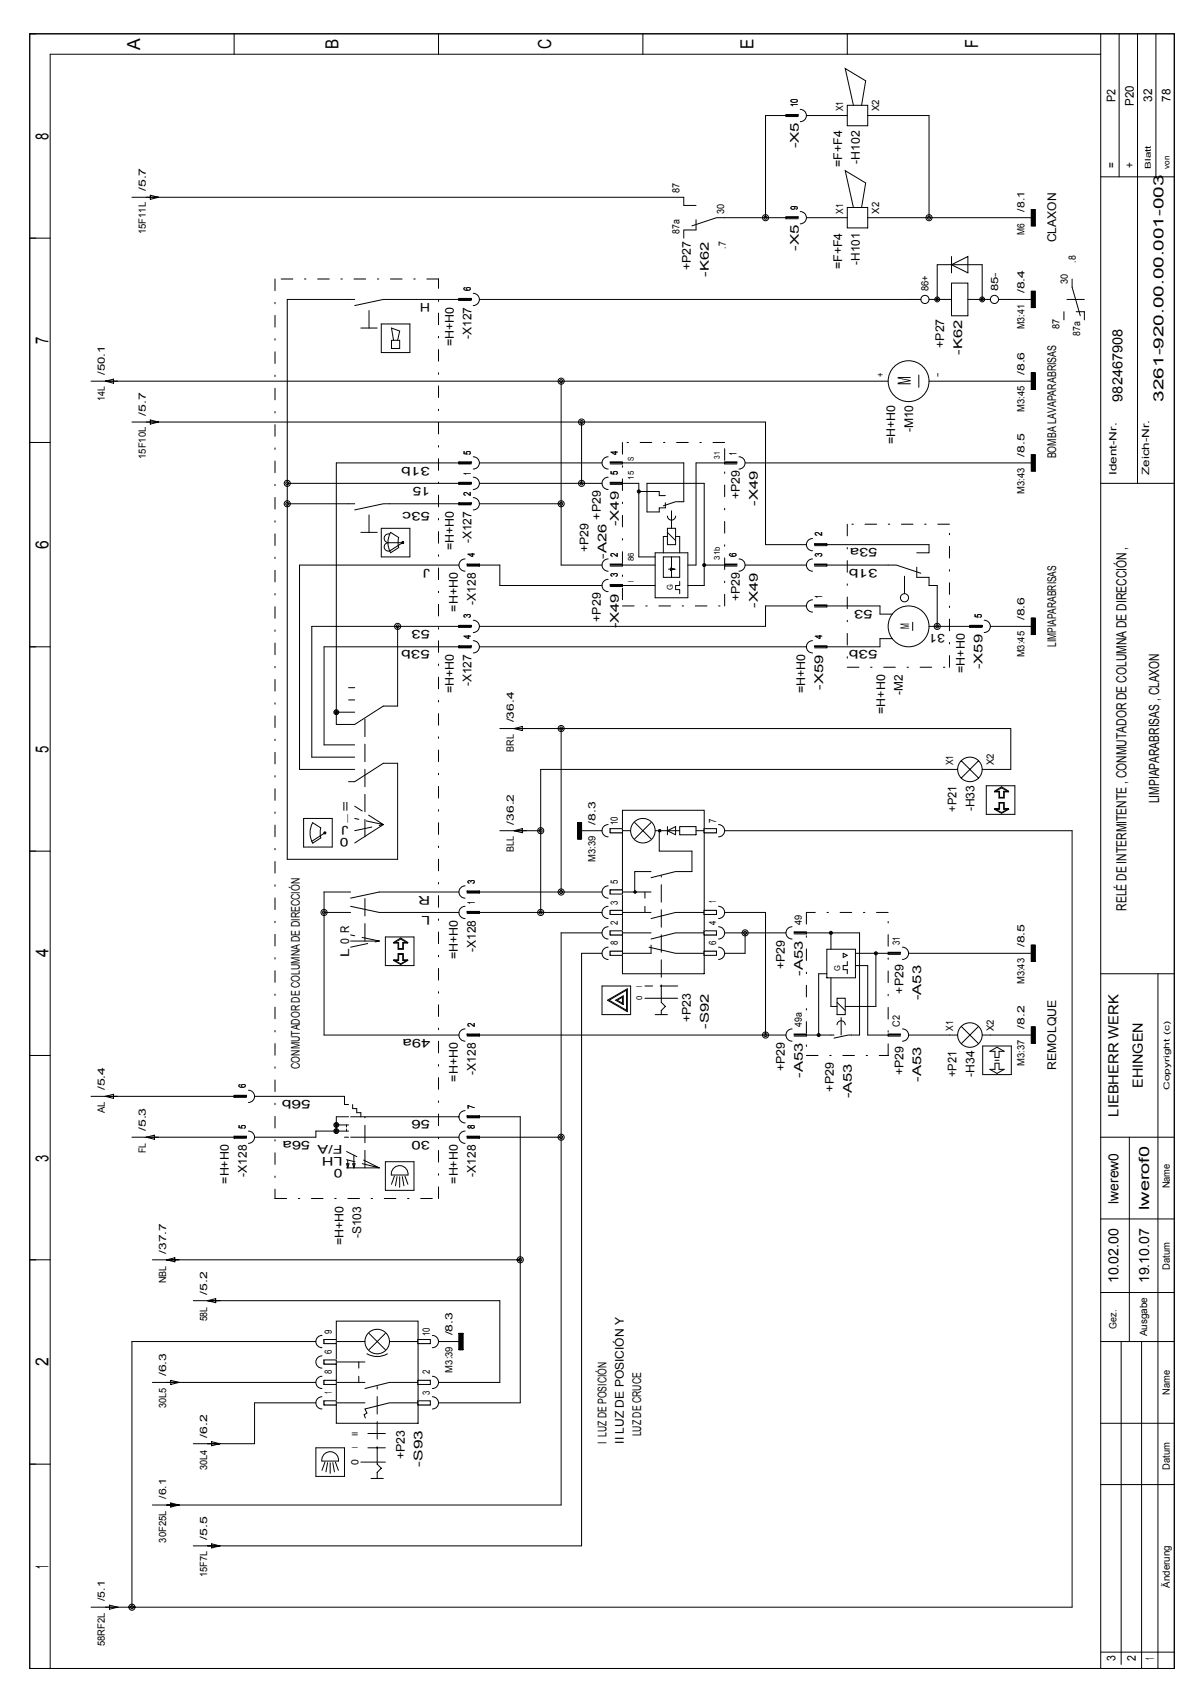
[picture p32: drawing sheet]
<svg xmlns="http://www.w3.org/2000/svg" width="210mm" height="297mm" viewBox="0 0 210 297" stroke-linecap="round" stroke-linejoin="round" font-family="sans-serif">
<defs><g id="words">
<g font-size="3.2">
<text x="24.7" y="8.7" transform="rotate(-90 24.7 8.7)">A</text>
<text x="59.7" y="8.6" transform="rotate(-90 59.7 8.6)">B</text>
<text x="97.1" y="8.7" transform="rotate(-90 97.1 8.7)">C</text>
<text x="132.8" y="8.6" transform="rotate(-90 132.8 8.6)">E</text>
<text x="172.4" y="8.5" transform="rotate(-90 172.4 8.5)">F</text>
<text x="8.5" y="24.7" transform="rotate(-90 8.5 24.7)">8</text>
<text x="8.5" y="60.7" transform="rotate(-90 8.5 60.7)">7</text>
<text x="160.5" y="67.9" transform="rotate(-90 160.5 67.9)">M</text>
<text x="8.5" y="96.7" transform="rotate(-90 8.5 96.7)">6</text>
<text x="8.5" y="132.7" transform="rotate(-90 8.5 132.7)">5</text>
<text x="8.5" y="168.8" transform="rotate(-90 8.5 168.8)">4</text>
<text x="8.5" y="204.8" transform="rotate(-90 8.5 204.8)">3</text>
<text x="8.5" y="240.8" transform="rotate(-90 8.5 240.8)">2</text>
<text x="8.5" y="276.5" transform="rotate(-90 8.5 276.5)">1</text>
</g>
<g font-size="2.5">
<text x="197.8" y="70.8" transform="rotate(-90 197.8 70.8)">982467908</text>
<text x="205" y="70.8" transform="rotate(-90 205 70.8)">3261-920.00.00.001-003</text>
<text x="204.3" y="141.6" transform="rotate(-90 204.3 141.6)">LIMPIAPARABRISAS , CLAXON</text>
<text x="198.6" y="160.6" transform="rotate(-90 198.6 160.6)">RELÉ DE INTERMITENTE , CONMUTADOR DE COLUMNA DE DIRECCIÓN ,</text>
<text x="201.4" y="191.8" transform="rotate(-90 201.4 191.8)">EHINGEN</text>
<text x="197.1" y="196.8" transform="rotate(-90 197.1 196.8)">LIEBHERR WERK</text>
<text x="197.1" y="212.2" transform="rotate(-90 197.1 212.2)">lwerew0</text>
<text x="202.5" y="213.3" transform="rotate(-90 202.5 213.3)">lwerof0</text>
<text x="197.1" y="226.2" transform="rotate(-90 197.1 226.2)">10.02.00</text>
<text x="202.5" y="226.2" transform="rotate(-90 202.5 226.2)">19.10.07</text>
</g>
<g font-size="2.1">
<text x="196.6" y="18" transform="rotate(-90 196.6 18)">P2</text>
<text x="203.1" y="17.9" transform="rotate(-90 203.1 17.9)">32</text>
<text x="206.3" y="17.9" transform="rotate(-90 206.3 17.9)">78</text>
<text x="199.8" y="18.6" transform="rotate(-90 199.8 18.6)">P20</text>
<text x="140.8" y="26.2" transform="rotate(-90 140.8 26.2)">-X5</text>
<text x="148.4" y="29.4" transform="rotate(-90 148.4 29.4)">=F+F4</text>
<text x="151.6" y="28.9" transform="rotate(-90 151.6 28.9)">-H102</text>
<text x="196.6" y="29.6" transform="rotate(-90 196.6 29.6)">=</text>
<text x="199.8" y="29.6" transform="rotate(-90 199.8 29.6)">+</text>
<text x="121.8" y="47.6" transform="rotate(-90 121.8 47.6)">+P27</text>
<text x="140.8" y="44.2" transform="rotate(-90 140.8 44.2)">-X5</text>
<text x="148.4" y="47.4" transform="rotate(-90 148.4 47.4)">=F+F4</text>
<text x="151.6" y="46.6" transform="rotate(-90 151.6 46.6)">-H101</text>
<text x="186.1" y="42.7" transform="rotate(-90 186.1 42.7)">CLAXON</text>
<text x="75.8" y="53.4" transform="rotate(-180 75.8 53.4)">H</text>
<text x="124.9" y="48.8" transform="rotate(-90 124.9 48.8)">-K62</text>
<text x="83.1" y="59.8" transform="rotate(-90 83.1 59.8)">-X127</text>
<text x="80" y="61" transform="rotate(-90 80 61)">=H+H0</text>
<text x="166.4" y="61.3" transform="rotate(-90 166.4 61.3)">+P27</text>
<text x="169.6" y="62.5" transform="rotate(-90 169.6 62.5)">-K62</text>
<text x="160.9" y="76.2" transform="rotate(-90 160.9 76.2)">-M10</text>
<text x="75.8" y="82.2" transform="rotate(-180 75.8 82.2)">31b</text>
<text x="157.8" y="78.3" transform="rotate(-90 157.8 78.3)">=H+H0</text>
<text x="186.1" y="80.8" transform="rotate(-90 186.1 80.8)">BOMBA LAVAPARABRISAS</text>
<text x="75.8" y="85.8" transform="rotate(-180 75.8 85.8)">15</text>
<text x="130.4" y="88" transform="rotate(-90 130.4 88)">+P29</text>
<text x="133.6" y="89.2" transform="rotate(-90 133.6 89.2)">-X49</text>
<text x="75.8" y="90.2" transform="rotate(-180 75.8 90.2)">53c</text>
<text x="83.1" y="95.8" transform="rotate(-90 83.1 95.8)">-X127</text>
<text x="105.9" y="91.6" transform="rotate(-90 105.9 91.6)">+P29</text>
<text x="109.1" y="92.8" transform="rotate(-90 109.1 92.8)">-X49</text>
<text x="75.8" y="100.3" transform="rotate(-180 75.8 100.3)">J</text>
<text x="80" y="97" transform="rotate(-90 80 97)">=H+H0</text>
<text x="103.7" y="97.4" transform="rotate(-90 103.7 97.4)">+P29</text>
<text x="106.9" y="98.5" transform="rotate(-90 106.9 98.5)">-A26</text>
<text x="154.7" y="96.7" transform="rotate(-180 154.7 96.7)">53a</text>
<text x="154.7" y="100.3" transform="rotate(-180 154.7 100.3)">31b</text>
<text x="80.7" y="107.8" transform="rotate(-90 80.7 107.8)">=H+H0</text>
<text x="83.8" y="106.6" transform="rotate(-90 83.8 106.6)">-X128</text>
<text x="130.4" y="106" transform="rotate(-90 130.4 106)">+P29</text>
<text x="133.6" y="107.2" transform="rotate(-90 133.6 107.2)">-X49</text>
<text x="153.8" y="107.5" transform="rotate(-180 153.8 107.5)">53</text>
<text x="75.8" y="111.1" transform="rotate(-180 75.8 111.1)">53</text>
<text x="105.9" y="109.6" transform="rotate(-90 105.9 109.6)">+P29</text>
<text x="109.1" y="110.8" transform="rotate(-90 109.1 110.8)">-X49</text>
<text x="160.2" y="111" transform="rotate(-90 160.2 111)">M</text>
<text x="166.6" y="111.8" transform="rotate(-180 166.6 111.8)">31</text>
<text x="75.8" y="114.7" transform="rotate(-180 75.8 114.7)">53b</text>
<text x="154.7" y="114.7" transform="rotate(-180 154.7 114.7)">53b</text>
<text x="170" y="118.6" transform="rotate(-90 170 118.6)">=H+H0</text>
<text x="173.2" y="118" transform="rotate(-90 173.2 118)">-X59</text>
<text x="186.1" y="114" transform="rotate(-90 186.1 114)">LIMPIAPARABRISAS</text>
<text x="80" y="122.2" transform="rotate(-90 80 122.2)">=H+H0</text>
<text x="83.1" y="121" transform="rotate(-90 83.1 121)">-X127</text>
<text x="141.9" y="122.2" transform="rotate(-90 141.9 122.2)">=H+H0</text>
<text x="145.1" y="121.6" transform="rotate(-90 145.1 121.6)">-X59</text>
<text x="156" y="125.8" transform="rotate(-90 156 125.8)">=H+H0</text>
<text x="159.1" y="122.5" transform="rotate(-90 159.1 122.5)">-M2</text>
<text x="61.4" y="143.5" transform="rotate(-180 61.4 143.5)">I</text>
<text x="61.4" y="141.3" transform="rotate(-180 61.4 141.3)">II</text>
<text x="168.6" y="143.1" transform="rotate(-90 168.6 143.1)">+P21</text>
<text x="171.7" y="143" transform="rotate(-90 171.7 143)">-H33</text>
<text x="61.4" y="145.6" transform="rotate(-180 61.4 145.6)">J</text>
<text x="61.4" y="147.8" transform="rotate(-180 61.4 147.8)">0</text>
<text x="75.8" y="161.5" transform="rotate(-180 75.8 161.5)">L</text>
<text x="75.8" y="157.9" transform="rotate(-180 75.8 157.9)">R</text>
<text x="83.8" y="167.8" transform="rotate(-90 83.8 167.8)">-X128</text>
<text x="61.5" y="168.8" transform="rotate(-90 61.5 168.8)">L 0 R</text>
<text x="80.7" y="169.1" transform="rotate(-90 80.7 169.1)">=H+H0</text>
<text x="138.3" y="170.8" transform="rotate(-90 138.3 170.8)">+P29</text>
<text x="141.5" y="172" transform="rotate(-90 141.5 172)">-A53</text>
<text x="159.2" y="175.2" transform="rotate(-90 159.2 175.2)">+P29</text>
<text x="162.4" y="176.3" transform="rotate(-90 162.4 176.3)">-A53</text>
<text x="75.8" y="183.1" transform="rotate(-180 75.8 183.1)">49a</text>
<text x="121.8" y="180.2" transform="rotate(-90 121.8 180.2)">+P23</text>
<text x="124.9" y="181.4" transform="rotate(-90 124.9 181.4)">-S92</text>
<text x="52.9" y="188.4" transform="rotate(-90 52.9 188.4)">CONMUTADOR DE COLUMNA DE DIRECCIÓN</text>
<text x="80.7" y="190.7" transform="rotate(-90 80.7 190.7)">=H+H0</text>
<text x="83.8" y="189.4" transform="rotate(-90 83.8 189.4)">-X128</text>
<text x="138.3" y="188.8" transform="rotate(-90 138.3 188.8)">+P29</text>
<text x="141.5" y="190" transform="rotate(-90 141.5 190)">-A53</text>
<text x="159.2" y="189.6" transform="rotate(-90 159.2 189.6)">+P29</text>
<text x="162.4" y="190.7" transform="rotate(-90 162.4 190.7)">-A53</text>
<text x="168.6" y="189.9" transform="rotate(-90 168.6 189.9)">+P21</text>
<text x="171.7" y="189.8" transform="rotate(-90 171.7 189.8)">-H34</text>
<text x="186.1" y="188.6" transform="rotate(-90 186.1 188.6)">REMOLQUE</text>
<text x="54.8" y="193.9" transform="rotate(-180 54.8 193.9)">56b</text>
<text x="75.8" y="197.5" transform="rotate(-180 75.8 197.5)">56</text>
<text x="147" y="192.4" transform="rotate(-90 147 192.4)">+P29</text>
<text x="150.1" y="193.6" transform="rotate(-90 150.1 193.6)">-A53</text>
<text x="54.7" y="201.1" transform="rotate(-180 54.7 201.1)">56a</text>
<text x="60.4" y="204" transform="rotate(-180 60.4 204)">LH</text>
<text x="60.4" y="201.8" transform="rotate(-180 60.4 201.8)">F/A</text>
<text x="75.8" y="201.1" transform="rotate(-180 75.8 201.1)">30</text>
<text x="40.3" y="208.7" transform="rotate(-90 40.3 208.7)">=H+H0</text>
<text x="43.5" y="207.4" transform="rotate(-90 43.5 207.4)">-X128</text>
<text x="60.4" y="206.2" transform="rotate(-180 60.4 206.2)">0</text>
<text x="80.7" y="208.7" transform="rotate(-90 80.7 208.7)">=H+H0</text>
<text x="83.8" y="207.4" transform="rotate(-90 83.8 207.4)">-X128</text>
<text x="60.5" y="219.5" transform="rotate(-90 60.5 219.5)">=H+H0</text>
<text x="63.7" y="218.3" transform="rotate(-90 63.7 218.3)">-S103</text>
<text x="71.3" y="257.3" transform="rotate(-90 71.3 257.3)">+P23</text>
<text x="106.9" y="254.5" transform="rotate(-90 106.9 254.5)">I LUZ DE POSICIÓN</text>
<text x="110" y="254.5" transform="rotate(-90 110 254.5)">II LUZ DE POSICIÓN Y</text>
<text x="113" y="253.2" transform="rotate(-90 113 253.2)">LUZ DE CRUCE</text>
<text x="74.5" y="258.6" transform="rotate(-90 74.5 258.6)">-S93</text>
<text x="196.6" y="292.9" transform="rotate(-90 196.6 292.9)">3</text>
<text x="200.2" y="292.8" transform="rotate(-90 200.2 292.8)">2</text>
<text x="203.4" y="292.6" transform="rotate(-90 203.4 292.6)">1</text>
</g>
<g font-size="1.8">
<text x="140.6" y="18.9" transform="rotate(-90 140.6 18.9)">10</text>
<text x="148.6" y="19.6" transform="rotate(-90 148.6 19.6)">X1</text>
<text x="155" y="19.6" transform="rotate(-90 155 19.6)">X2</text>
<text x="25.7" y="33.7" transform="rotate(-90 25.7 33.7)">/5.7</text>
<text x="119.8" y="34.1" transform="rotate(-90 119.8 34.1)">87</text>
<text x="25.7" y="41.3" transform="rotate(-90 25.7 41.3)">15F11L</text>
<text x="119.8" y="41.3" transform="rotate(-90 119.8 41.3)">87a</text>
<text x="127.6" y="37.7" transform="rotate(-90 127.6 37.7)">30</text>
<text x="140.6" y="36.9" transform="rotate(-90 140.6 36.9)">9</text>
<text x="148.6" y="37.7" transform="rotate(-90 148.6 37.7)">X1</text>
<text x="155" y="37.7" transform="rotate(-90 155 37.7)">X2</text>
<text x="180.6" y="41.4" transform="rotate(-90 180.6 41.4)">M6</text>
<text x="180.6" y="37.3" transform="rotate(-90 180.6 37.3)">/8.1</text>
<text x="127.9" y="43.8" transform="rotate(-90 127.9 43.8)">.7</text>
<text x="189.6" y="46.3" transform="rotate(-90 189.6 46.3)">.8</text>
<text x="83" y="51.3" transform="rotate(-90 83 51.3)">6</text>
<text x="163.7" y="51.3" transform="rotate(-90 163.7 51.3)">86+</text>
<text x="175.9" y="51.3" transform="rotate(-90 175.9 51.3)">85-</text>
<text x="180.6" y="51.7" transform="rotate(-90 180.6 51.7)">/8.4</text>
<text x="188.2" y="50.1" transform="rotate(-90 188.2 50.1)">30</text>
<text x="180.6" y="58" transform="rotate(-90 180.6 58)">M3:41</text>
<text x="186.8" y="58" transform="rotate(-90 186.8 58)">87</text>
<text x="190.4" y="59.2" transform="rotate(-90 190.4 59.2)">87a</text>
<text x="18.5" y="70.7" transform="rotate(-90 18.5 70.7)">14L</text>
<text x="18.5" y="66.1" transform="rotate(-90 18.5 66.1)">/50.1</text>
<text x="155.8" y="66.5" transform="rotate(-90 155.8 66.5)">+</text>
<text x="165.8" y="66.5" transform="rotate(-90 165.8 66.5)">-</text>
<text x="180.6" y="66.1" transform="rotate(-90 180.6 66.1)">/8.6</text>
<text x="25.7" y="73.3" transform="rotate(-90 25.7 73.3)">/5.7</text>
<text x="180.6" y="72.7" transform="rotate(-90 180.6 72.7)">M3:45</text>
<text x="25.7" y="80.9" transform="rotate(-90 25.7 80.9)">15F10L</text>
<text x="83" y="83.8" transform="rotate(-90 83 83.8)">1</text>
<text x="83" y="80.2" transform="rotate(-90 83 80.2)">5</text>
<text x="108.9" y="83.8" transform="rotate(-90 108.9 83.8)">5</text>
<text x="108.9" y="80.2" transform="rotate(-90 108.9 80.2)">4</text>
<text x="129.8" y="80.2" transform="rotate(-90 129.8 80.2)">1</text>
<text x="180.6" y="80.5" transform="rotate(-90 180.6 80.5)">/8.5</text>
<text x="196.8" y="83.8" transform="rotate(-90 196.8 83.8)">Ident-Nr.</text>
<text x="202.6" y="83.8" transform="rotate(-90 202.6 83.8)">Zeich-Nr.</text>
<text x="83" y="87.4" transform="rotate(-90 83 87.4)">2</text>
<text x="180.6" y="87.1" transform="rotate(-90 180.6 87.1)">M3:43</text>
<text x="144.9" y="94.6" transform="rotate(-90 144.9 94.6)">2</text>
<text x="83.7" y="98.2" transform="rotate(-90 83.7 98.2)">4</text>
<text x="108.9" y="101.8" transform="rotate(-90 108.9 101.8)">3</text>
<text x="108.9" y="98.2" transform="rotate(-90 108.9 98.2)">2</text>
<text x="129.8" y="98.2" transform="rotate(-90 129.8 98.2)">6</text>
<text x="144.9" y="98.2" transform="rotate(-90 144.9 98.2)">3</text>
<text x="144.9" y="105.4" transform="rotate(-90 144.9 105.4)">1</text>
<text x="83" y="112.6" transform="rotate(-90 83 112.6)">4</text>
<text x="83" y="109" transform="rotate(-90 83 109)">3</text>
<text x="144.9" y="112.6" transform="rotate(-90 144.9 112.6)">4</text>
<text x="173" y="109" transform="rotate(-90 173 109)">5</text>
<text x="180.6" y="109.3" transform="rotate(-90 180.6 109.3)">/8.6</text>
<text x="180.6" y="115.9" transform="rotate(-90 180.6 115.9)">M3:45</text>
<text x="90.5" y="127.4" transform="rotate(-90 90.5 127.4)">/36.4</text>
<text x="90.5" y="132.5" transform="rotate(-90 90.5 132.5)">BRL</text>
<text x="168" y="134.9" transform="rotate(-90 168 134.9)">X1</text>
<text x="175.2" y="134.9" transform="rotate(-90 175.2 134.9)">X2</text>
<text x="90.5" y="145.4" transform="rotate(-90 90.5 145.4)">/36.2</text>
<text x="104.9" y="145.4" transform="rotate(-90 104.9 145.4)">/8.3</text>
<text x="108.9" y="145.4" transform="rotate(-90 108.9 145.4)">10</text>
<text x="126.2" y="145" transform="rotate(-90 126.2 145)">7</text>
<text x="83.7" y="155.8" transform="rotate(-90 83.7 155.8)">3</text>
<text x="90.5" y="150.2" transform="rotate(-90 90.5 150.2)">BLL</text>
<text x="104.9" y="151.9" transform="rotate(-90 104.9 151.9)">M3:39</text>
<text x="108.9" y="155.8" transform="rotate(-90 108.9 155.8)">5</text>
<text x="83.7" y="159.4" transform="rotate(-90 83.7 159.4)">1</text>
<text x="108.9" y="159.4" transform="rotate(-90 108.9 159.4)">3</text>
<text x="126.2" y="159.3" transform="rotate(-90 126.2 159.3)">1</text>
<text x="108.9" y="166.7" transform="rotate(-90 108.9 166.7)">8</text>
<text x="108.9" y="163.1" transform="rotate(-90 108.9 163.1)">2</text>
<text x="126.2" y="166.7" transform="rotate(-90 126.2 166.7)">6</text>
<text x="126.2" y="163.1" transform="rotate(-90 126.2 163.1)">4</text>
<text x="141.3" y="163" transform="rotate(-90 141.3 163)">49</text>
<text x="158.6" y="166.6" transform="rotate(-90 158.6 166.6)">31</text>
<text x="180.6" y="167" transform="rotate(-90 180.6 167)">/8.5</text>
<text x="180.6" y="173.5" transform="rotate(-90 180.6 173.5)">M3:43</text>
<text x="83.7" y="181" transform="rotate(-90 83.7 181)">2</text>
<text x="141.3" y="181" transform="rotate(-90 141.3 181)">49a</text>
<text x="158.6" y="181" transform="rotate(-90 158.6 181)">C2</text>
<text x="168" y="181.7" transform="rotate(-90 168 181.7)">X1</text>
<text x="175.2" y="181.7" transform="rotate(-90 175.2 181.7)">X2</text>
<text x="180.6" y="181.4" transform="rotate(-90 180.6 181.4)">/8.2</text>
<text x="43.3" y="191.8" transform="rotate(-90 43.3 191.8)">6</text>
<text x="180.6" y="187.9" transform="rotate(-90 180.6 187.9)">M3:37</text>
<text x="18.5" y="196.2" transform="rotate(-90 18.5 196.2)">AL</text>
<text x="18.5" y="192.2" transform="rotate(-90 18.5 192.2)">/5.4</text>
<text x="83.7" y="195.4" transform="rotate(-90 83.7 195.4)">7</text>
<text x="25.7" y="203.3" transform="rotate(-90 25.7 203.3)">FL</text>
<text x="25.7" y="199.4" transform="rotate(-90 25.7 199.4)">/5.3</text>
<text x="43.3" y="199" transform="rotate(-90 43.3 199)">5</text>
<text x="83.7" y="199" transform="rotate(-90 83.7 199)">8</text>
<text x="206.2" y="209.5" transform="rotate(-90 206.2 209.5)">Name</text>
<text x="29.3" y="221" transform="rotate(-90 29.3 221)">/37.7</text>
<text x="29.3" y="226.2" transform="rotate(-90 29.3 226.2)">NBL</text>
<text x="206.2" y="223.8" transform="rotate(-90 206.2 223.8)">Datum</text>
<text x="36.5" y="232.9" transform="rotate(-90 36.5 232.9)">58L</text>
<text x="36.5" y="228.2" transform="rotate(-90 36.5 228.2)">/5.2</text>
<text x="58.5" y="238.7" transform="rotate(-90 58.5 238.7)">6</text>
<text x="58.5" y="235.1" transform="rotate(-90 58.5 235.1)">9</text>
<text x="75.8" y="235.5" transform="rotate(-90 75.8 235.5)">10</text>
<text x="79.7" y="235.4" transform="rotate(-90 79.7 235.4)">/8.3</text>
<text x="196.8" y="234.2" transform="rotate(-90 196.8 234.2)">Gez.</text>
<text x="202.2" y="235.6" transform="rotate(-90 202.2 235.6)">Ausgabe</text>
<text x="29.3" y="242.6" transform="rotate(-90 29.3 242.6)">/6.3</text>
<text x="58.5" y="245.7" transform="rotate(-90 58.5 245.7)">1</text>
<text x="58.5" y="242.3" transform="rotate(-90 58.5 242.3)">8</text>
<text x="75.8" y="245.9" transform="rotate(-90 75.8 245.9)">3</text>
<text x="75.8" y="242.3" transform="rotate(-90 75.8 242.3)">2</text>
<text x="79.7" y="242" transform="rotate(-90 79.7 242)">M3:39</text>
<text x="206.2" y="245.9" transform="rotate(-90 206.2 245.9)">Name</text>
<text x="29.3" y="248.3" transform="rotate(-90 29.3 248.3)">30L5</text>
<text x="36.5" y="253.4" transform="rotate(-90 36.5 253.4)">/6.2</text>
<text x="36.5" y="259.1" transform="rotate(-90 36.5 259.1)">30L4</text>
<text x="63.2" y="258.3" transform="rotate(-90 63.2 258.3)">0</text>
<text x="206.2" y="259.1" transform="rotate(-90 206.2 259.1)">Datum</text>
<text x="29.3" y="264.2" transform="rotate(-90 29.3 264.2)">/6.1</text>
<text x="29.3" y="271.9" transform="rotate(-90 29.3 271.9)">30F25L</text>
<text x="36.5" y="271.4" transform="rotate(-90 36.5 271.4)">/5.5</text>
<text x="36.5" y="278.1" transform="rotate(-90 36.5 278.1)">15F7L</text>
<text x="206.2" y="279.9" transform="rotate(-90 206.2 279.9)">Änderung</text>
<text x="18.5" y="282.2" transform="rotate(-90 18.5 282.2)">/5.1</text>
<text x="18.5" y="290.2" transform="rotate(-90 18.5 290.2)">58RF2L</text>
</g>
<g font-size="1.4">
<text x="202.9" y="29.7" transform="rotate(-90 202.9 29.7)">Blatt</text>
<text x="206.1" y="29.7" transform="rotate(-90 206.1 29.7)">von</text>
<text x="111.7" y="81.3" transform="rotate(-90 111.7 81.3)">S</text>
<text x="126.8" y="80.9" transform="rotate(-90 126.8 80.9)">31</text>
<text x="111.7" y="84.5" transform="rotate(-90 111.7 84.5)">15</text>
<text x="111.7" y="99" transform="rotate(-90 111.7 99)">86</text>
<text x="126.8" y="98.7" transform="rotate(-90 126.8 98.7)">31b</text>
<text x="111.7" y="102.6" transform="rotate(-90 111.7 102.6)">I</text>
<text x="118.6" y="104.1" transform="rotate(-90 118.6 104.1)">G</text>
<text x="113.2" y="173.9" transform="rotate(-90 113.2 173.9)">I</text>
<text x="148.1" y="171.1" transform="rotate(-90 148.1 171.1)">G</text>
<text x="113.2" y="176.3" transform="rotate(-90 113.2 176.3)">0</text>
<text x="206.1" y="192.1" transform="rotate(-90 206.1 192.1)">Copyright (c)</text>
<text x="63.1" y="255.3" transform="rotate(-90 63.1 255.3)">I</text>
<text x="63.1" y="253.1" transform="rotate(-90 63.1 253.1)">II</text>
</g>
</g></defs>
<g fill="none" stroke="#000" stroke-width=".18">
<path d="M141 19.3a1.08 1.08 0 0 1 1.1 1.1 1.08 1.08 0 0 1-1.1 1M149.3 18.6h3.6v3.6h-3.6zM150.4 18.6l-1.4-6.5 3.6 2.1-.8 4.4M120.5 34.8v1.4h2.2M122.7 38.7v1.8h-2.2v1.5M127.7 38.4h-1.4l-4.4 1.4M138.5 38.4h2.2v-.2h-2.2v.4h2.2M138.5 20.4h2.2v-.2h-2.2v.3h2.2M141 37.3a1.08 1.08 0 0 1 1.1 1.1 1.08 1.08 0 0 1-1.1 1.1M149.3 36.6h3.6v3.6h-3.6zM150.4 36.6l-1.4-6.5 3.6 2.2-.8 4.3M181.7 36.9h.8v2.9h-.8z"/>
<path d="M181.8 36.9v2.9M181.9 36.9v2.9M182 36.9v2.9M182.1 36.9v2.9M182.2 36.9v2.9M182.3 36.9v2.9M182.4 36.9v2.9M160.1 52.8h2.2M163.7 52.8h4M167.7 45.2v2.9M167.7 46.7l2.9-1.5v2.9zM167.7 49.9h2.9v5.8h-2.9z"/>
<path d="M170.6 52.8h3.9M173.1 52.8v-6.1h-7.9v6.1M176 52.8h2.1M181.7 51.3h.8v2.9h-.8zM181.8 51.3v2.9M181.9 51.3v2.9M182 51.3v2.9M182.1 51.3v2.9M182.2 51.3v2.9M182.3 51.3v2.9M182.4 51.3v2.9M107.2 80.5a1.08 1.08 0 0 0-1.1 1.1 1.08 1.08 0 0 0 1.1 1.1"/>
<path d="M107.2 84.1a1.08 1.08 0 0 0-1.1 1.1 1.08 1.08 0 0 0 1.1 1.1M107.2 98.5a1.08 1.08 0 0 0-1.1 1.1 1.08 1.08 0 0 0 1.1 1.1M109.7 81.6h-2.2v-.2h2.2v.4h-2.2M109.7 85.2h-2.2v-.2h2.2v.4h-2.2M109.7 99.6h-2.2v-.2h2.2v.4h-2.2M116.2 86.6v.8h1.1M117.3 88.6v.9h-1.1v.7M117.6 93.1h1.5v2.9h-1.5zM119.8 88.4h-.7l-2.2 .8M127.7 99.6h2.2v-.2h-2.2v.4h2.2M127.7 81.6h2.2v-.2h-2.2v.4h2.2M130.2 98.5a1.08 1.08 0 0 1 1.1 1.1 1.08 1.08 0 0 1-1.1 1.1"/>
<path d="M130.2 80.5a1.08 1.08 0 0 1 1.1 1.1 1.08 1.08 0 0 1-1.1 1.1M143.2 94.9a1.08 1.08 0 0 0-1.1 1.1 1.08 1.08 0 0 0 1.1 1.1M143.2 98.5a1.08 1.08 0 0 0-1.1 1.1 1.08 1.08 0 0 0 1.1 1.1M145.7 96h-2.1v-.2h2.1v.4h-2.1M145.7 99.6h-2.1v-.2h2.1v.4h-2.1M156.5 99.6h1.5l4.3 1.5M161.6 100v1.8h2.1v1.4M163.7 96v1.5h-2.1M181.7 80.2h.8v2.8h-.8zM181.8 80.2v2.8M181.9 80.2v2.8M182 80.2v2.8"/>
<path d="M182.1 80.2v2.8M182.2 80.2v2.8M182.3 80.2v2.8M182.4 80.2v2.8M107.2 102.1a1.08 1.08 0 0 0-1.1 1.1 1.08 1.08 0 0 0 1.1 1.1M109.7 103.2h-2.2v-.2h2.2v.4h-2.2M117.8 100.3h1.1M118.2 100.2l.7 .1-.7 .2zM143.2 105.7a1.08 1.08 0 0 0-1.1 1.1 1.08 1.08 0 0 0 1.1 1.1M143.2 112.9a1.08 1.08 0 0 0-1.1 1.1 1.08 1.08 0 0 0 1.1 1.1M145.7 106.8h-2.1v-.2h2.1v.4h-2.1M145.7 114h-2.1v-.2h2.1v.4h-2.1"/>
<path d="M107.2 159.8a1.08 1.08 0 0 0-1.1 1.1 1.08 1.08 0 0 0 1.1 1M107.2 156.2a1.08 1.08 0 0 0-1.1 1 1.08 1.08 0 0 0 1.1 1.1M107.2 145.4a1.08 1.08 0 0 0-1.1 1 1.08 1.08 0 0 0 1.1 1.1M109.7 146.4h1.4M109.7 157.2h5M109.7 142.8h14.4v28.9h-14.4zM111.9 145l2.8 2.9M113.7 157.2v1.1M113.7 159.8v1M114.7 145l-2.8 2.9M114.7 153.6h-2.8v3.6M115.5 146.4h4.3"/>
<path d="M116.2 146.4v3.6h5.7v3.6h-2.8l-4.4 1.1M117.6 145.7v1.5M117.6 146.4l1.5-.7v1.5zM119.8 145.7h2.9v1.5h-2.9zM122.7 146.4h1.4M126.6 159.8a1.08 1.08 0 0 1 1.1 1.1 1.08 1.08 0 0 1-1.1 1M126.6 145.4a1.08 1.08 0 0 1 1.1 1 1.08 1.08 0 0 1-1.1 1.1M107.2 167a1.08 1.08 0 0 0-1.1 1.1 1.08 1.08 0 0 0 1.1 1M107.2 163.4a1.08 1.08 0 0 0-1.1 1.1 1.08 1.08 0 0 0 1.1 1M107.5 167.7h2.2v.7h-2.2zM109.7 164.5h5M109.7 160.8h5"/>
<path d="M113.7 176h5.7M114.4 167l4.7 1.1h5M114.7 166.6v1.5h-5M115.5 178.9h2.1M124.1 164.5h-5l-4.4 1M124.1 160.8h-5l-4.4 1.1M126.6 167a1.08 1.08 0 0 1 1.1 1.1 1.08 1.08 0 0 1-1.1 1M126.6 163.4a1.08 1.08 0 0 1 1.1 1.1 1.08 1.08 0 0 1-1.1 1M139.6 163.4a1.08 1.08 0 0 0-1.1 1.1 1.08 1.08 0 0 0 1.1 1M142.1 164.5h-2.1v-.2h2.1v.3h-2.1M145.7 167.3h5.1v5.1h-5.1zM147.5 176h1.5v2.9h-1.5z"/>
<path d="M156.5 168.1h2.2v-.2h-2.2v.3h2.2M159 167a1.08 1.08 0 0 1 1.1 1.1 1.08 1.08 0 0 1-1.1 1M181.7 166.6h.8v2.9h-.8zM181.8 166.6v2.9M181.9 166.6v2.9M182 166.6v2.9M182.1 166.6v2.9M182.2 166.6v2.9M182.3 166.6v2.9M182.4 166.6v2.9M139.6 181.4a1.08 1.08 0 0 0-1.1 1.1 1.08 1.08 0 0 0 1.1 1M142.1 182.5h-2.1v-.2h2.1v.3h-2.1"/>
<path d="M146.4 182.5h.6M150 182.5h-.5l-2.5 .5M156.5 182.5h2.2v-.2h-2.2v.3h2.2M159.1 181.4a1.08 1.08 0 0 1 1 1.1 1.08 1.08 0 0 1-1 1M167.3 182.5h1.5M169.4 180.9l3.1 3.1M172.5 180.9l-3.1 3.1M173.1 182.5h1.4M181.7 181h.8v2.9h-.8zM181.8 181v2.9M181.9 181v2.9M182 181v2.9"/>
<path d="M182.1 181v2.9M182.2 181v2.9M182.3 181v2.9M182.4 181v2.9"/>
<circle cx="163" cy="52.8" r=".72"/>
<circle cx="165.2" cy="52.8" r=".22"/>
<circle cx="165.2" cy="52.8" r=".43"/>
<circle cx="173.1" cy="52.8" r=".22"/>
<circle cx="173.1" cy="52.8" r=".43"/>
<circle cx="175.3" cy="52.8" r=".72"/>
<circle cx="112.6" cy="86.6" r=".14"/>
<circle cx="112.6" cy="86.6" r=".27"/>
<circle cx="124.1" cy="99.6" r=".14"/>
<circle cx="124.1" cy="99.6" r=".27"/>
<circle cx="165.2" cy="110.4" r=".54"/>
<circle cx="165.2" cy="110.4" r=".27"/>
<circle cx="111.9" cy="157.2" r=".07"/>
<circle cx="111.9" cy="157.2" r=".22"/>
<circle cx="111.9" cy="157.2" r=".14"/>
<circle cx="113.3" cy="146.4" r="2.16"/>
<circle cx="116.3" cy="146.4" r=".22"/>
<circle cx="116.3" cy="146.4" r=".07"/>
<circle cx="116.3" cy="146.4" r=".14"/>
<circle cx="146.4" cy="164.5" r=".14"/>
<circle cx="146.4" cy="164.5" r=".27"/>
<circle cx="154.4" cy="168.1" r=".14"/>
<circle cx="154.4" cy="168.1" r=".27"/>
<circle cx="144.3" cy="182.5" r=".14"/>
<circle cx="144.3" cy="182.5" r=".27"/>
<circle cx="170.9" cy="182.5" r="2.16"/>
</g>
<path d="M109.7 78v28.8M127.7 78h-18M149.3 92.4v25.2M167.3 92.4h-18M109.7 106.8h18M127.7 106.8v-28.8M149.3 117.6h18M167.3 117.6v-25.2M142.1 160.8v25.3M156.5 160.8h-14.4M142.1 186.1h14.4M156.5 186.1v-25.3" fill="none" stroke="#000" stroke-width=".18" stroke-dasharray="2.1 2.1 .3 2.1"/>
<path d="M116.5 178.9v-.8M116.5 178.1l.8-.7M116.5 176.7v-22.3M117.3 177.4l-.8-.7M119.4 173.8h-5.7" fill="none" stroke="#000" stroke-width=".18" stroke-dasharray="3.1 1.3"/>
<path d="M107.5 167.7h2.2v.7h-2.2z" fill="#fff"/>
<path d="M107.5 167.7h2.2v.7h-2.2zM107.5 164.1h2.2v.7h-2.2z" fill="none" stroke="#000" stroke-width=".18"/>
<path d="M107.5 164.1h2.2v.7h-2.2z" fill="#fff"/>
<path d="M107.5 164.1h2.2v.7h-2.2zM107.5 160.5h2.2v.7h-2.2z" fill="none" stroke="#000" stroke-width=".18"/>
<path d="M107.5 160.5h2.2v.7h-2.2z" fill="#fff"/>
<path d="M107.5 156.9h2.2v.7h-2.2zM107.5 160.5h2.2v.7h-2.2z" fill="none" stroke="#000" stroke-width=".18"/>
<path d="M107.5 156.9h2.2v.7h-2.2z" fill="#fff"/>
<path d="M107.5 156.9h2.2v.7h-2.2zM124.1 167.7h2.2v.7h-2.2z" fill="none" stroke="#000" stroke-width=".18"/>
<path d="M124.1 167.7h2.2v.7h-2.2z" fill="#fff"/>
<path d="M124.1 167.7h2.2v.7h-2.2zM124.1 164.1h2.2v.7h-2.2z" fill="none" stroke="#000" stroke-width=".18"/>
<path d="M124.1 164.1h2.2v.7h-2.2z" fill="#fff"/>
<path d="M124.1 164.1h2.2v.7h-2.2zM124.1 160.5h2.2v.7h-2.2z" fill="none" stroke="#000" stroke-width=".18"/>
<path d="M124.1 160.5h2.2v.7h-2.2z" fill="#fff"/>
<path d="M124.1 146.1h2.2v.7h-2.2zM124.1 160.5h2.2v.7h-2.2z" fill="none" stroke="#000" stroke-width=".18"/>
<path d="M124.1 146.1h2.2v.7h-2.2z" fill="#fff"/>
<path d="M107.5 146.1h2.2v.7h-2.2zM124.1 146.1h2.2v.7h-2.2z" fill="none" stroke="#000" stroke-width=".18"/>
<path d="M107.5 146.1h2.2v.7h-2.2z" fill="#fff"/>
<g fill="none" stroke="#000" stroke-width=".18">
<path d="M25.8 34.8h2.1M26.5 34.4l1.4 .4-1.4 .3zM61.4 52.8h1.1M63.6 57.8h2.9M68.6 52.8h-1l-5.1 1.1M80.9 52.8h2.1v-.2h-2.1v.4h2.1M83.4 51.7a1.08 1.08 0 0 1 1.1 1.1 1.08 1.08 0 0 1-1.1 1.1M18.6 67.2h2.1M18.6 67.2l1.4-.4v.8zM25.8 74.4h2.1M26.5 74l1.4 .4-1.4 .4zM161.9 66.1v2.2"/>
<path d="M181.7 65.8h.8v2.8h-.8zM181.8 65.8v2.8M181.9 65.8v2.8M182 65.8v2.8M182.1 65.8v2.8M182.2 65.8v2.8M182.3 65.8v2.8M182.4 65.8v2.8M61.4 88.8h1.1M63.6 93.9h2.9M68.6 88.8h-1l-5.1 1.1M80.9 81.6h2.1v-.2h-2.1v.4h2.1"/>
<path d="M80.9 85.2h2.1v-.2h-2.1v.4h2.1M80.9 88.8h2.1v-.2h-2.1v.4h2.1M82 98.5a1.08 1.08 0 0 0-1.1 1.1 1.08 1.08 0 0 0 1.1 1.1M83.4 80.5a1.08 1.08 0 0 1 1.1 1.1 1.08 1.08 0 0 1-1.1 1.1M83.4 84.1a1.08 1.08 0 0 1 1.1 1.1 1.08 1.08 0 0 1-1.1 1.1M83.4 87.7a1.08 1.08 0 0 1 1.1 1.1 1.08 1.08 0 0 1-1.1 1.1M84.5 99.6h-2.2v-.2h2.2v.4h-2.2M80.9 110.4h2.1v-.2h-2.1v.4h2.1M80.9 114h2.1v-.2h-2.1v.4h2.1M83.4 109.3a1.08 1.08 0 0 1 1.1 1.1 1.08 1.08 0 0 1-1.1 1.1M83.4 112.9a1.08 1.08 0 0 1 1.1 1.1 1.08 1.08 0 0 1-1.1 1.1M170.9 110.4h2.2v-.2h-2.2v.4h2.2"/>
<path d="M173.5 109.3a1.08 1.08 0 0 1 1 1.1 1.08 1.08 0 0 1-1 1.1M181.7 109h.8v2.9h-.8zM181.8 109v2.9M181.9 109v2.9M182 109v2.9M182.1 109v2.9M182.2 109v2.9M182.3 109v2.9M182.4 109v2.9M90.6 128.4l1.5-.3v.7zM90.6 128.4h2.2M167.3 135.6h1.5"/>
<path d="M169.4 134.1l3.1 3.1M172.5 134.1l-3.1 3.1M173.1 135.6h1.4M82 159.8a1.08 1.08 0 0 0-1.1 1 1.08 1.08 0 0 0 1.1 1.1M82 156.2a1.08 1.08 0 0 0-1.1 1 1.08 1.08 0 0 0 1.1 1.1M84.5 157.2h-2.2v-.1h2.2v.3h-2.2M90.6 146.4h2.2M90.6 146.4l1.5-.3v.7zM101.8 145h.7v2.9h-.7zM101.8 145v2.9M101.9 145v2.9M102 145v2.9"/>
<path d="M102.1 145v2.9M102.2 145v2.9M102.3 145v2.9M102.4 145v2.9M107.5 146.1h2.2v.7h-2.2zM84.5 160.8h-2.2v-.1h2.2v.3h-2.2M18.6 193.3l1.4-.4v.7zM18.6 193.3h2.1M41.3 193.3h2.1v-.2h-2.1v.3h2.1M43.8 199.4a1.08 1.08 0 0 1 1.1 1.1 1.08 1.08 0 0 1-1.1 1.1M43.8 192.2a1.08 1.08 0 0 1 1.1 1.1 1.08 1.08 0 0 1-1.1 1M82 181.4a1.08 1.08 0 0 0-1.1 1.1 1.08 1.08 0 0 0 1.1 1"/>
<path d="M82 199.4a1.08 1.08 0 0 0-1.1 1.1 1.08 1.08 0 0 0 1.1 1.1M84.5 182.5h-2.2v-.2h2.2v.3h-2.2M25.8 200.5l1.4-.4v.7zM25.8 200.5h2.1M41.3 200.5h2.1v-.2h-2.1v.4h2.1M84.5 200.5h-2.2v-.2h2.2v.4h-2.2M56.8 235.4a1.08 1.08 0 0 0-1.1 1.1 1.08 1.08 0 0 0 1.1 1.1M56.8 239a1.08 1.08 0 0 0-1.1 1.1 1.08 1.08 0 0 0 1.1 1.1M59.3 236.5h5M59.3 232.9h14.4v18h-14.4zM64.7 238.7a3.6 3.6 0 0 0 3.6 0M65 235.1l2.9 2.8"/>
<path d="M67.9 235.1l-2.9 2.8M68.6 236.5h5.1M76.2 235.4a1.08 1.08 0 0 1 1.1 1.1 1.08 1.08 0 0 1-1.1 1.1M56.8 242.6a1.08 1.08 0 0 0-1.1 1.1 1.08 1.08 0 0 0 1.1 1.1M56.8 246.2a1.08 1.08 0 0 0-1.1 1.1 1.08 1.08 0 0 0 1.1 1.1M57.1 246.9h2.2v.8h-2.2zM59.3 247.3h5M59.3 243.7h5M59.3 240.1h5M63.2 240.1v1.1M63.2 242.6v1.1M63.6 257.7h4.3"/>
<path d="M73.7 247.3h-5.1l-4.3 1.1 .4 .7-.5 .3 .2 .6M73.7 243.7h-5.1l-4.3 1.1M76.2 246.2a1.08 1.08 0 0 1 1.1 1.1 1.08 1.08 0 0 1-1.1 1.1M76.2 242.6a1.08 1.08 0 0 1 1.1 1.1 1.08 1.08 0 0 1-1.1 1.1M65.4 260.6h2.2M18.6 283.3h2.1M19.3 283l1.4 .3-1.4 .4z"/>
<circle cx="134.9" cy="38.4" r=".54"/>
<circle cx="134.9" cy="38.4" r=".27"/>
<circle cx="163.7" cy="38.4" r=".54"/>
<circle cx="163.7" cy="38.4" r=".27"/>
<circle cx="98.9" cy="67.2" r=".54"/>
<circle cx="98.9" cy="67.2" r=".27"/>
<circle cx="102.5" cy="74.4" r=".27"/>
<circle cx="102.5" cy="74.4" r=".54"/>
<circle cx="160.1" cy="67.2" r="3.6"/>
<circle cx="50.6" cy="88.8" r=".27"/>
<circle cx="50.6" cy="85.2" r=".27"/>
<circle cx="50.6" cy="85.2" r=".54"/>
<circle cx="50.6" cy="88.8" r=".54"/>
<circle cx="98.9" cy="88.8" r=".27"/>
<circle cx="98.9" cy="88.8" r=".54"/>
<circle cx="102.5" cy="85.2" r=".54"/>
<circle cx="102.5" cy="85.2" r=".27"/>
<circle cx="70.1" cy="110.4" r=".27"/>
<circle cx="70.1" cy="110.4" r=".54"/>
<circle cx="98.9" cy="128.4" r=".54"/>
<circle cx="98.9" cy="128.4" r=".27"/>
<circle cx="170.9" cy="135.6" r="2.16"/>
<circle cx="95.3" cy="146.4" r=".54"/>
<circle cx="95.3" cy="146.4" r=".27"/>
<circle cx="98.9" cy="157.2" r=".54"/>
<circle cx="98.9" cy="157.2" r=".27"/>
<circle cx="57.1" cy="160.9" r=".54"/>
<circle cx="57.1" cy="160.9" r=".27"/>
<circle cx="95.3" cy="160.8" r=".27"/>
<circle cx="95.3" cy="160.8" r=".54"/>
<circle cx="131.3" cy="164.5" r=".27"/>
<circle cx="131.3" cy="164.5" r=".54"/>
<circle cx="134.9" cy="182.5" r=".27"/>
<circle cx="134.9" cy="182.5" r=".54"/>
<circle cx="98.9" cy="200.5" r=".27"/>
<circle cx="98.9" cy="200.5" r=".54"/>
<circle cx="66.5" cy="236.5" r="2.16"/>
</g>
<path d="M48.5 49.2v162.1M77.3 49.2h-28.8M48.5 211.3h28.8M77.3 211.3v-162.1" fill="none" stroke="#000" stroke-width=".18" stroke-dasharray="2.1 2.1 .3 2.1"/>
<path d="M65 57.8v-3.6M65 93.9v-3.7M66.5 259.5l.7-.7M66.5 258.1v-13.7M67.2 258.8l-.7-.7M67.9 255.2h-4.3M67.9 252.7h-4.3M66.5 260.6v-1.1" fill="none" stroke="#000" stroke-width=".18" stroke-dasharray="3.1 1.3"/>
<path d="M57.1 246.9h2.2v.8h-2.2z" fill="#fff"/>
<path d="M57.1 246.9h2.2v.8h-2.2zM57.1 243.3h2.2v.8h-2.2z" fill="none" stroke="#000" stroke-width=".18"/>
<path d="M57.1 243.3h2.2v.8h-2.2z" fill="#fff"/>
<path d="M57.1 239.7h2.2v.8h-2.2zM57.1 243.3h2.2v.8h-2.2z" fill="none" stroke="#000" stroke-width=".18"/>
<path d="M57.1 239.7h2.2v.8h-2.2z" fill="#fff"/>
<path d="M57.1 239.7h2.2v.8h-2.2zM57.1 236.1h2.2v.8h-2.2z" fill="none" stroke="#000" stroke-width=".18"/>
<path d="M57.1 236.1h2.2v.8h-2.2z" fill="#fff"/>
<path d="M57.1 236.1h2.2v.8h-2.2zM73.7 236.1h2.1v.8h-2.1z" fill="none" stroke="#000" stroke-width=".18"/>
<path d="M73.7 236.1h2.1v.8h-2.1z" fill="#fff"/>
<path d="M73.7 236.1h2.1v.8h-2.1zM73.7 243.3h2.1v.8h-2.1z" fill="none" stroke="#000" stroke-width=".18"/>
<path d="M73.7 243.3h2.1v.8h-2.1z" fill="#fff"/>
<path d="M73.7 243.3h2.1v.8h-2.1zM73.7 246.9h2.1v.8h-2.1z" fill="none" stroke="#000" stroke-width=".18"/>
<path d="M73.7 246.9h2.1v.8h-2.1z" fill="#fff"/>
<g fill="none" stroke="#000" stroke-width=".18">
<path d="M5.2 6h201.8v288.1h-201.8zM41.3 6v3.6M77.3 6v3.6M113.3 6v3.6M149.3 6v3.6M194 9.6h-185.2v284.5M194 6v288.1M197.2 6v25.2M200.5 6v79.2M203.7 6v25.2M23.3 34.8h97.2M127.7 38.4h10.8"/>
<path d="M138.5 20.4h-3.6v18M142.1 38.4h7.2M142.1 20.4h7.2M152.9 38.4h28.8M152.9 20.4h10.8v18M194 31.2h13M5.2 42h3.6M61.4 52.8h-10.8v98.7h19.5v-16.9h-2.5l-5.1 3.2h-1.1M67.2 57.1h5v5.1h-5zM68.6 52.8h12.3M69 60h1.4v1.4h-1.4zM69.4 60l-.4-2.2 1.4 .6-.3 1.6"/>
<path d="M84.5 52.8h75.6M178.1 52.8h3.6M187.5 54.9v1.5M188.9 49.2v1.4l1.5 5.1M189.7 54.9h1.4v1.5M5.2 78h3.6M16 67.2h140.5M23.3 74.4h111.6v21.6h7.2M98.9 67.2v32.4h7.2M102.5 74.4v10.8M163.7 67.2h18M50.6 88.8h10.8"/>
<path d="M50.6 85.2h30.3M67.2 93.1h5v5.1h-5zM68.4 95.7h2.6M68.6 88.8h12.3M68.7 94.1a.79 .79 0 0 0-1 .6 .79 .79 0 0 0 .7 1M68.8 93.8l1.5 1-.1 1 .1 .7-1.5 .9a3.7 3.7 0 0 1 0-3.6zM71 95.6l-2.3 1.5a.75 .75 0 0 1-1-.5 .75 .75 0 0 1 .7-.9M80.9 99.6h-28.1v36h9.7M80.9 81.6h-21.6v46.1h3.2l5.1-3.2h2.5v-14.1M84.5 99.6h3.6v3.6h18M84.5 88.8h14.4M84.5 85.2h21.6"/>
<path d="M84.5 81.6h21.6M109.7 99.6h5.8M109.7 85.2h2.9v13h2.9M109.7 81.6h10.8v6.8h-.7M112.6 86.6h3.6M115.5 97.5h5.7v7.9h-5.7zM116.2 90.2h-2.2v-5h10.1v18h-2.9M116.9 98.2h2.9v3.6h-2.9zM117.6 91a.72 .72 0 0 0 .7 .7 .72 .72 0 0 0 .8-.7M117.6 94.6h-.7v2.9M117.6 93.9l1.5 1.4M118.3 98.2v3.6"/>
<path d="M119.1 94.6h.7v2.9M124.1 99.6h3.6M127.7 81.6h-5v18h-1.5M131.3 99.6h10.8M131.3 81.6h50.4M145.7 99.6h10.8M145.7 96h18M194 85.2h13M5.2 114h3.6M80.9 110.4h-26v23.1h7.6M80.9 114h-23.8v17.3h5.4M84.5 114h57.6"/>
<path d="M109.7 103.2h5.8M119.8 102.5v.7h-.7v.7h.7v.8M142.1 106.8h-7.2v3.6h-50.4M145.7 106.8h9.4v1.5h2.1M157.2 112.6h-2.1v1.4h-9.4M160.9 109.7v1.4M163.7 110.4h7.2M163.7 103.2h1.5v7.2M174.5 110.4h7.2M59.3 125.5h3.2M61.4 123.4h1.1M61.4 121.2h1.1"/>
<path d="M88.1 128.4h90v7.2h-3.6M98.9 128.4v28.8M167.3 135.6h-72v25.2M173.8 138.5h5.1v5.1h-5.1zM175.3 139.5l1.2-.8 1.3 .8h-.9v1.1h-.7v-1.1zM175.3 139.6l1.2-.7 1.3 .7h-.8v1.1h-.9v-1.1zM5.2 150h3.6M53.5 144.3h5.1v5h-5.1zM55.1 148.6a3.7 3.7 0 0 1 0-3.6l1.4 .9-.1 .8 .1 1-1.4 .9M57.3 146.8l-2.4 1.5M61.8 157.2h-4.7v25.3h23.8M61.8 159.8l5 1h14.1"/>
<path d="M67.6 145.4l-5.1 3.2M80.9 157.2h-14.1l-5 1.1M84.5 157.2h21.6M88.1 146.4h7.2M102.5 146.4h3.6M127.7 146.4h61.2v136.9h-172.9M176.1 141.5h.9v1.1h.8l-1.3 .7-1.2-.7h.8zM176.2 141.6h.7v1.1h.9l-1.3 .7-1.2-.7h.9zM57.1 160.8h4.7M61.8 165.9h5M67.9 165.2h5.1v5h-5.1zM69.4 166.1l1.2-.7 1.3 .7h-.9v1.1h-.7v-1.1z"/>
<path d="M69.4 166.3l1.2-.8 1.3 .8h-.8v1h-.9v-1zM70.2 168.1h.9v1.1h.8l-1.3 .7-1.2-.7h.8zM70.3 168.2h.7v1.1h.9l-1.3 .7-1.2-.7h.9zM84.5 160.8h21.6M106.1 164.5h-7.2v100.8h-72M106.1 168.1h-3.6v104.4h-68.4M106.1 173.8h5v5.1h-5zM107.1 176.3l3.5-2v4zM107.4 176.3l3-1.8v3.6zM108.5 176.3l1.3-.8v1.6zM108.8 176.3l.9-.5v1.1zM109.7 176.9l.1 .2"/>
<path d="M127.7 164.5h10.8M127.7 160.8h7.2v21.7M131.3 164.5v3.6h-3.6M142.1 164.5h9.4v18h-1.5M145.7 171.7h-1.4v10.8M146.4 172.4v5h1.1M146.4 164.5v2.8M147.5 176.7l1.5 1.4M148.6 168.1l.7 .3-.7 .4zM149.3 169.5v.7h-.7v.7h.7v.8M150.8 170.2h2.1v12.3h3.6M150.8 168.1h5.7"/>
<path d="M154.4 168.1v9.3h-5.4M160.1 168.1h21.6M194 171.7h13M204.1 171.7v122.4M5.2 186.1h3.6M16 193.3h25.3M44.9 193.3h15.8v1.4h.7M59.3 198.3h2.1M61.1 198.3v.4M61.1 199v.4M61.4 196.9h-2.1v2.5M61.4 199.4h-5.7v1.1h-10.8"/>
<path d="M61.8 196.9h19.1M62.2 194.7v.7h.7v.8h.7v.7M82 195.8a1.08 1.08 0 0 0-1.1 1.1 1.08 1.08 0 0 0 1.1 1.1M82.3 197.1h2.2v-.4h-2.2v.2h9.4v50.4h-14.4M84.5 182.5h54M142.1 182.5h4.3M147.5 180.7a.72 .72 0 0 1 .7-.8 .72 .72 0 0 1 .8 .8M160.1 182.5h7.2M173.2 184.4h5v5h-5zM174.5 185.3l1.2-.7 1.3 .7h-.9v1.1h-.7v-1.1zM174.5 182.5h7.2M175.4 186.9h.7"/>
<path d="M175.4 187.4h.7v1.1h.9l-1.3 .7-1.2-.7h.9zM23.3 200.5h18M60.7 200.5h.7M61.1 205.9h5.7M61.1 205.2h.4l-.2 .7zM61.3 204.5v1.4M61.8 200.5h19.1M62.2 205.2h.4l-.2 .7zM62.4 203.6v2.3M67.9 204.8h5.1v5h-5.1zM69.4 205.9a1.48 1.48 0 0 1 1.7-.3 1.48 1.48 0 0 1 .8 1.5h-2.9a1.48 1.48 0 0 1 .4-1.2zM69.5 207.3l-.5 1.5"/>
<path d="M70 207.4l-.3 1.6M70.4 207.4v1.9M70.9 207.4l.3 1.6M71.4 207.3l.5 1.5M84.5 200.5h14.4M194 200.5h13M194 214.9h13M199 200.5v36M5.2 222.1h3.6M26.9 222.1h64.8M29.4 222.1l1.4-.4v.7zM34.1 229.3h54v14.4h-10.8"/>
<path d="M36.6 229.3l1.4-.4v.8zM55.7 236.5h-32.4v46.8M77.3 236.5h3.6M80.9 235.1h.7v2.8h-.7zM81 235.1v2.8M81.1 235.1v2.8M81.2 235.1v2.8M81.3 235.1v2.8M81.4 235.1v2.8M81.5 235.1v2.8M194 236.5h13M194 227.8h13"/>
<path d="M197.6 236.5v56.9M201.2 236.5v57.6M5.2 258.1h3.6M26.9 243.7h28.8M30.1 243.3l1.4 .4-1.4 .4zM37.3 254.1l1.4 .4-1.4 .4zM55.7 247.3h-10.8v7.2h-10.8M55.7 255.2h5v5.1h-5zM57.1 256.4a1.48 1.48 0 0 1 1.7-.3 1.48 1.48 0 0 1 .9 1.5h-3a1.48 1.48 0 0 1 .4-1.2zM57.3 257.8l-.6 1.4M57.7 257.8l-.3 1.7M58.2 257.9v1.8"/>
<path d="M58.7 257.8l.2 1.7M59.1 257.8l.5 1.4M73.7 246.9h2.1v.8h-2.1zM194 250.9h13M30.1 265l1.4 .3-1.4 .4zM37.3 272.2l1.4 .3-1.4 .4zM194 261.7h13M194 291.2h13"/>
<circle cx="71" cy="95.6" r=".16"/>
<circle cx="71" cy="95.6" r=".13"/>
<circle cx="71" cy="95.6" r=".07"/>
<circle cx="71" cy="95.6" r=".05"/>
<circle cx="71" cy="95.6" r=".11"/>
<circle cx="71" cy="95.6" r=".09"/>
<circle cx="159.4" cy="105.4" r=".72"/>
<circle cx="160.1" cy="110.4" r="3.6"/>
<circle cx="59.3" cy="125.5" r=".29"/>
<circle cx="59.3" cy="125.5" r=".43"/>
<circle cx="59.3" cy="125.5" r=".14"/>
<circle cx="57.3" cy="146.8" r=".13"/>
<circle cx="57.3" cy="146.8" r=".05"/>
<circle cx="57.3" cy="146.8" r=".07"/>
<circle cx="57.3" cy="146.8" r=".11"/>
<circle cx="57.3" cy="146.8" r=".09"/>
<circle cx="57.3" cy="146.8" r=".16"/>
<circle cx="59.3" cy="199.4" r=".29"/>
<circle cx="59.3" cy="198.3" r=".43"/>
<circle cx="59.3" cy="198.3" r=".29"/>
<circle cx="59.3" cy="199.4" r=".43"/>
<circle cx="59.3" cy="199.4" r=".14"/>
<circle cx="59.3" cy="198.3" r=".14"/>
<circle cx="91.7" cy="222.1" r=".27"/>
<circle cx="91.7" cy="222.1" r=".54"/>
<circle cx="23.3" cy="283.3" r=".54"/>
<circle cx="23.3" cy="283.3" r=".27"/>
</g>
<g fill="none" stroke="#000" stroke-width=".18" stroke-dasharray="3.1 1.3">
<path d="M191.1 52.8h-4.3M118.3 93.1v-4.3M159.4 104.7v-4.4M62.5 146.4l5.1-1M64.3 147.5v-20.9M67.6 145.4l-5.1-3.3M67.6 145.4l-5.1-1.1M61.8 167l5-1.1M64.3 165.9v-7.9M66.8 165.9l-5-1.1M148.2 182.5v-3.6M64.3 205.9v-9"/>
<path d="M66.8 205.9l-5.7-1.5M66.8 205.9l-5.7-2.9"/>
</g>
<use href="#words"/>
</svg>
